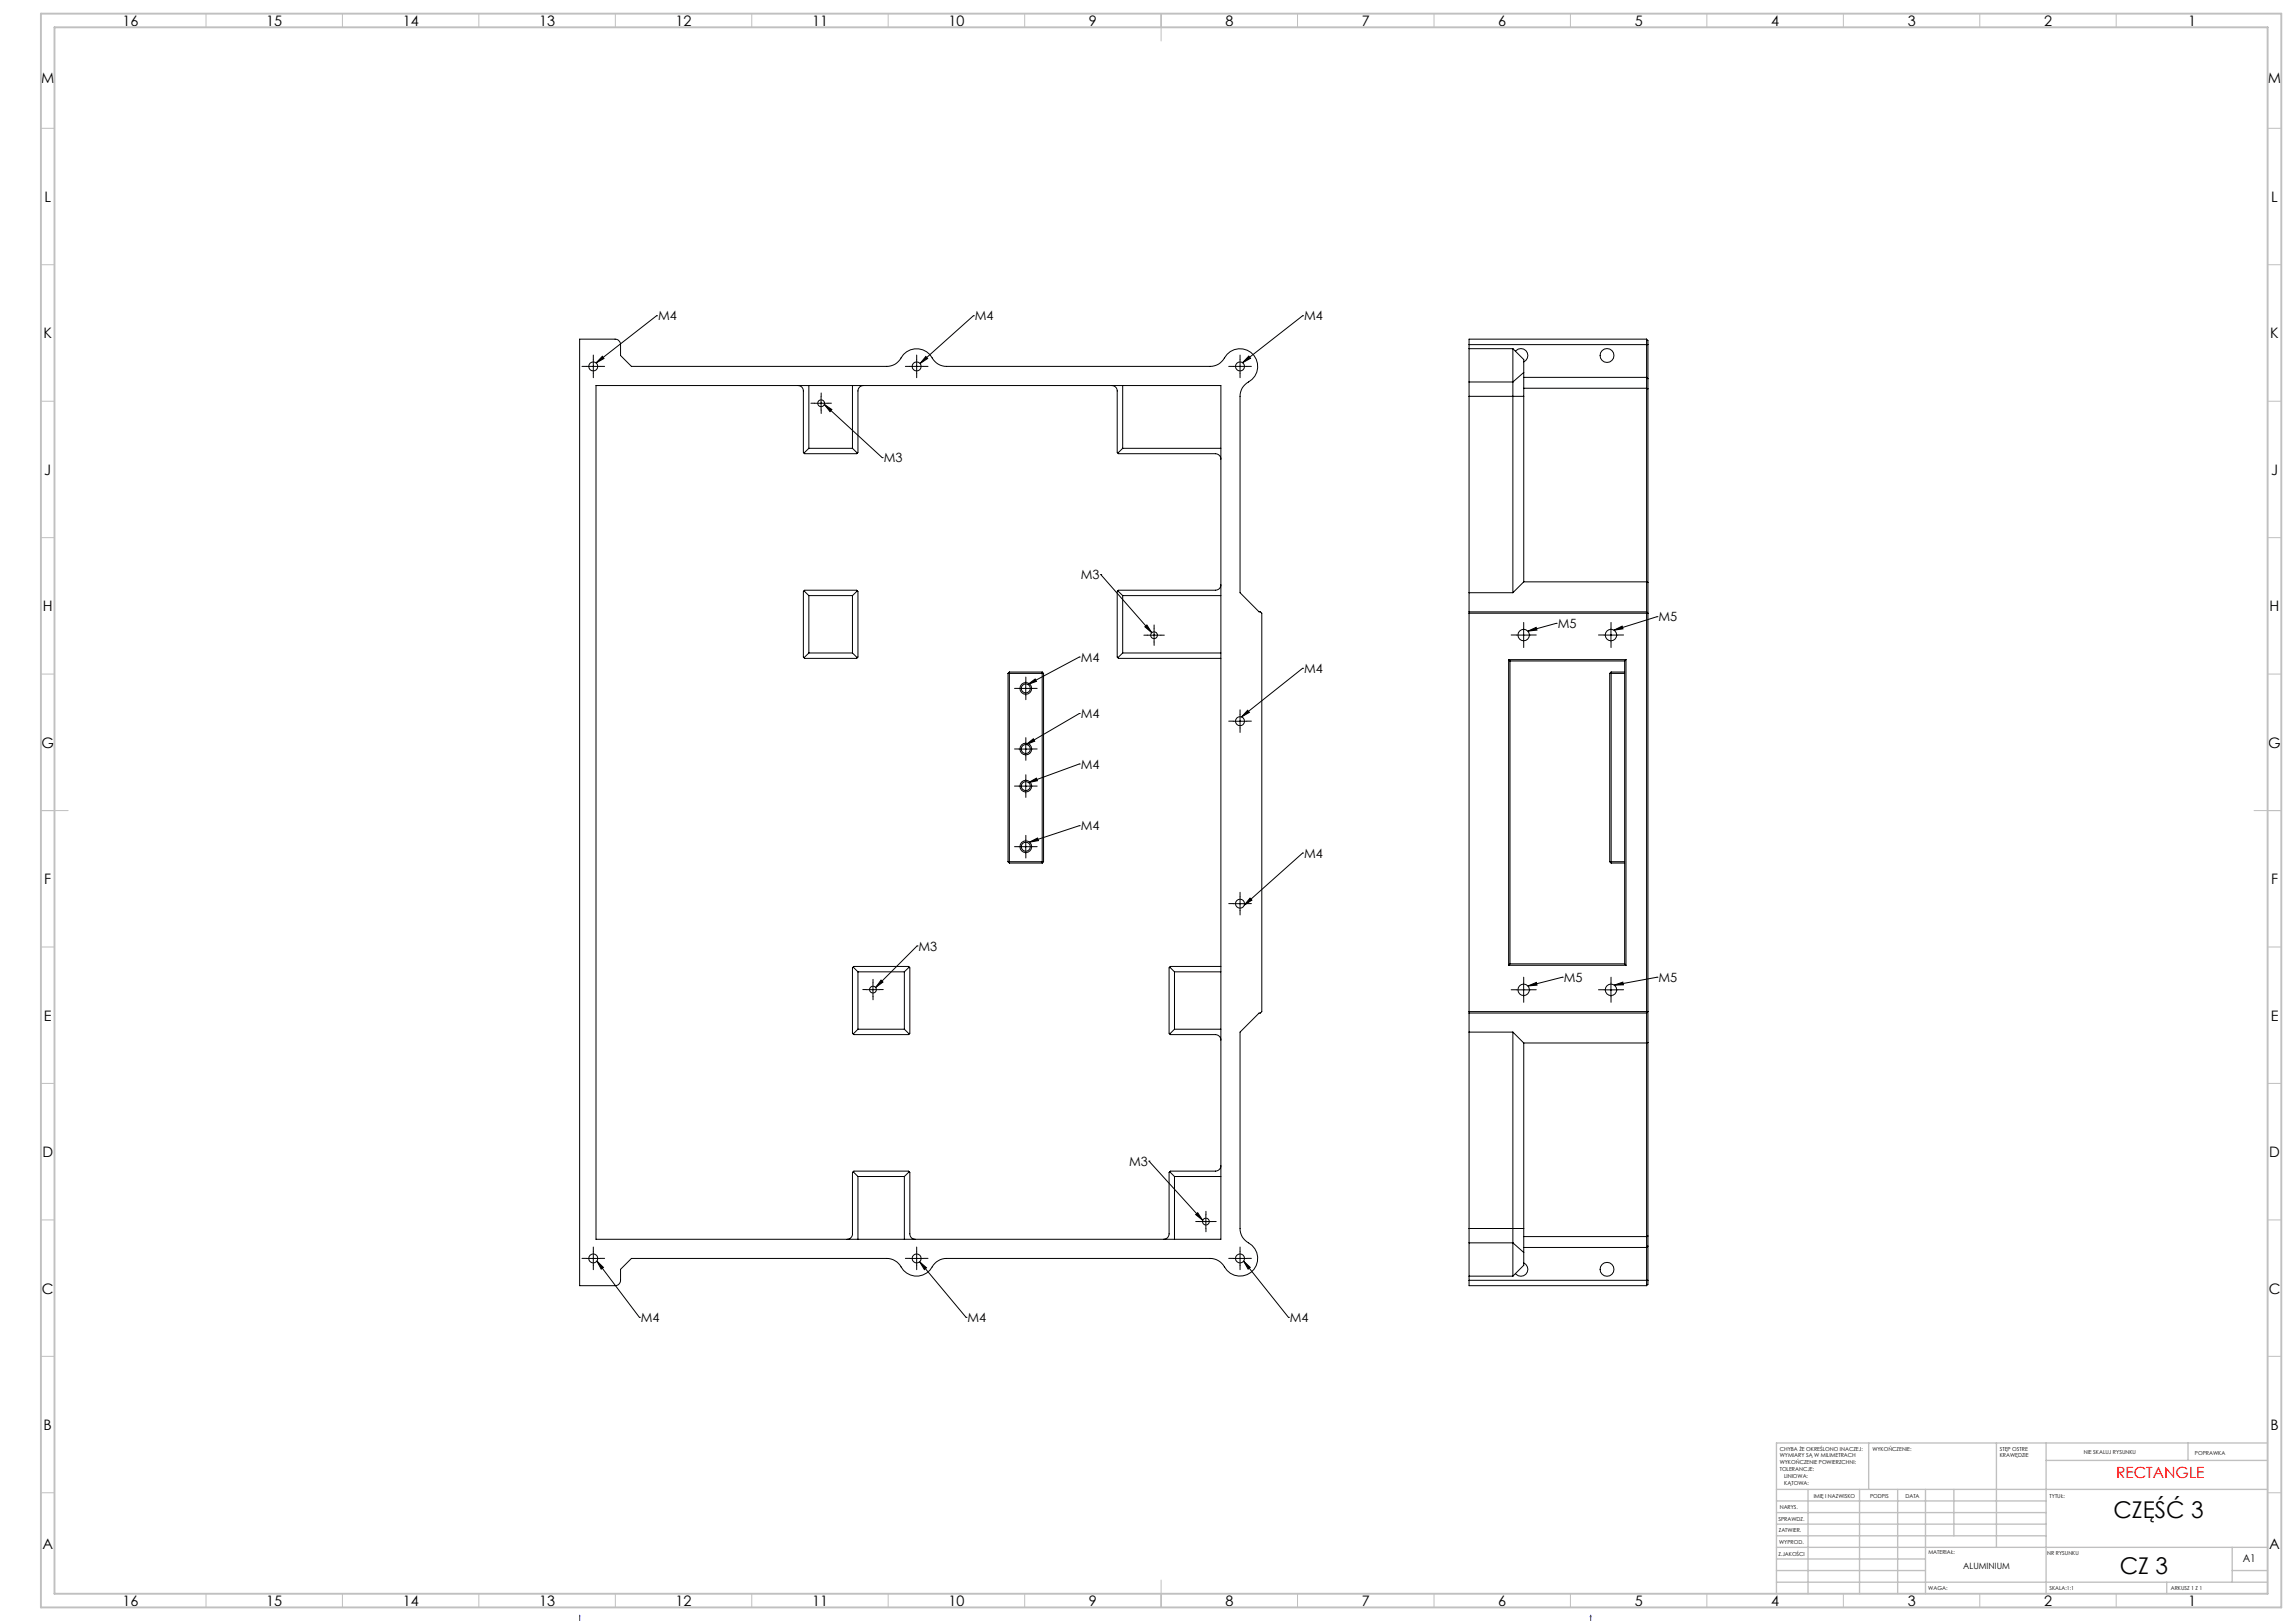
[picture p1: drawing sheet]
<svg xmlns="http://www.w3.org/2000/svg" width="841mm" height="594mm" viewBox="0 0 841 594" stroke-linecap="round" stroke-linejoin="round" font-family="sans-serif">
<defs><g id="words">
<g font-size="8.5">
<text x="774.5" y="556.3">CZĘŚĆ 3</text>
<text x="776.8" y="576.7">CZ 3</text>
</g>
<text font-size="5.6" fill="#f00" x="775.5" y="541.7">RECTANGLE</text>
<g font-size="5.3">
<text x="44.8" y="9.5">16</text>
<text x="97.6" y="9.5">15</text>
<text x="147.6" y="9.5">14</text>
<text x="197.6" y="9.5">13</text>
<text x="247.6" y="9.5">12</text>
<text x="297.6" y="9.5">11</text>
<text x="347.6" y="9.5">10</text>
<text x="399.1" y="9.5">9</text>
<text x="449.1" y="9.5">8</text>
<text x="499.1" y="9.5">7</text>
<text x="549.1" y="9.5">6</text>
<text x="599.1" y="9.5">5</text>
<text x="649.1" y="9.5">4</text>
<text x="699.1" y="9.5">3</text>
<text x="749.1" y="9.5">2</text>
<text x="801.8" y="9.5">1</text>
<text x="15.1" y="30.5">M</text>
<text x="831.1" y="30.5">M</text>
<text x="16.3" y="74">L</text>
<text x="832.3" y="74">L</text>
<text x="16" y="124">K</text>
<text x="832" y="124">K</text>
<text x="16.2" y="174">J</text>
<text x="832.2" y="174">J</text>
<text x="15.7" y="224">H</text>
<text x="831.7" y="224">H</text>
<text x="15.2" y="274">G</text>
<text x="831.2" y="274">G</text>
<text x="16.2" y="324">F</text>
<text x="832.2" y="324">F</text>
<text x="16.1" y="374">E</text>
<text x="832.1" y="374">E</text>
<text x="15.5" y="424">D</text>
<text x="831.5" y="424">D</text>
<text x="15.4" y="474">C</text>
<text x="831.4" y="474">C</text>
<text x="16" y="524">B</text>
<text x="832" y="524">B</text>
<text x="15.5" y="567.5">A</text>
<text x="831.5" y="567.5">A</text>
<text x="44.8" y="588.5">16</text>
<text x="97.6" y="588.5">15</text>
<text x="147.6" y="588.5">14</text>
<text x="197.6" y="588.5">13</text>
<text x="247.6" y="588.5">12</text>
<text x="297.6" y="588.5">11</text>
<text x="347.6" y="588.5">10</text>
<text x="399.1" y="588.5">9</text>
<text x="449.1" y="588.5">8</text>
<text x="499.1" y="588.5">7</text>
<text x="549.1" y="588.5">6</text>
<text x="599.1" y="588.5">5</text>
<text x="649.1" y="588.5">4</text>
<text x="699.1" y="588.5">3</text>
<text x="749.1" y="588.5">2</text>
<text x="801.8" y="588.5">1</text>
</g>
<g font-size="4.7">
<text x="241.1" y="117.4">M4</text>
<text x="357.3" y="117.4">M4</text>
<text x="477.9" y="117.4">M4</text>
<text x="323.8" y="169.4">M3</text>
<text x="396.1" y="212.2">M3</text>
<text x="607.7" y="227.7">M5</text>
<text x="570.8" y="230.1">M5</text>
<text x="396.1" y="242.5">M4</text>
<text x="477.9" y="246.6">M4</text>
<text x="396.1" y="263.2">M4</text>
<text x="396.1" y="281.7">M4</text>
<text x="396.1" y="304.3">M4</text>
<text x="477.9" y="314.3">M4</text>
<text x="336.6" y="348.4">M3</text>
<text x="573.1" y="359.8">M5</text>
<text x="607.7" y="359.8">M5</text>
<text x="413.7" y="427.2">M3</text>
<text x="234.8" y="484.5">M4</text>
<text x="354.5" y="484.5">M4</text>
<text x="472.7" y="484.5">M4</text>
</g>
<text font-size="3.9" x="821.9" y="572.5">A1</text>
<text font-size="3.2" x="719.4" y="574.9">ALUMINIUM</text>
<g font-size="2">
<text x="652.2" y="531.6">CHYBA ŻE OKREŚLONO INACZEJ:</text>
<text x="686.1" y="531.6">WYKOŃCZENIE:</text>
<text x="732.8" y="531.6">STĘP OSTRE</text>
<text x="763.6" y="533">NIE SKALUJ RYSUNKU</text>
<text x="804.3" y="533.2">POPRAWKA</text>
<text x="652.2" y="534.1">WYMIARY SĄ W MILIMETRACH</text>
<text x="652.2" y="536.6">WYKOŃCZENIE POWIERZCHNI:</text>
<text x="652.2" y="539.1">TOLERANCJE:</text>
<text x="732.8" y="534.1">KRAWĘDZIE</text>
<text x="653.8" y="541.6">LINIOWA:</text>
<text x="653.8" y="544.1">KĄTOWA:</text>
<text x="664.6" y="548.9">IMIĘ I NAZWISKO</text>
<text x="685.3" y="548.9">PODPIS</text>
<text x="698.2" y="548.9">DATA</text>
<text x="751.1" y="548.9">TYTUŁ:</text>
<text x="651.7" y="557.3">SPRAWDZ.</text>
<text x="652.2" y="553.1">NARYS.</text>
<text x="651.8" y="561.4">ZATWIER.</text>
<text x="652" y="565.8">WYPROD.</text>
<text x="706.6" y="569.5">MATERIAŁ:</text>
<text x="750.2" y="569.7">NR RYSUNKU</text>
<text x="651.7" y="570.1">Z.JAKOŚCI</text>
<text x="706.6" y="582.5">WAGA:</text>
<text x="751.1" y="582.6">SKALA:1:1</text>
<text x="795.5" y="582.6">ARKUSZ 1 Z 1</text>
</g>
</g></defs>
<g fill="none" stroke="#000" stroke-width=".37">
<path d="M240.6 115.7h.1M240.6 115.7l-22.2 17.3M356.7 115.7h.1M356.7 115.7l-19.6 17.5M477.3 115.7h.1M477.3 115.7l-22 17.2M214.9 134.3h5M217.4 131.8v5M220.7 130.6l.6 .8-2.9 1.6zM333.4 134.3h5M335.9 131.8v5M339.3 130.6l.6 .8-2.8 1.8z"/>
<path d="M451.9 134.3h5M454.4 131.8v5M457.6 130.5l.7 .8-3 1.6zM298.4 147.8h5M300.9 145.3v5M302.1 148.2l2.7 1.9-.6 .7zM302.1 148.2l21.2 19.5M323.3 167.7h.1M403.4 210.5h.1M403.4 210.5l18.7 21.3M419.5 229.7l.8-.7 1.8 2.8zM420.4 232.8h5"/>
<path d="M422.9 230.3v5M555.8 232.7h5M558.3 230.2v5M559.9 231.3l3-1.4 .3 1zM570.3 228.4h.1M570.3 228.4l-10.4 2.9M587.8 232.7h5M590.3 230.2v5M591.4 230.9l3-1.5 .3 1zM607.2 226h.1M607.2 226l-15.8 4.9M373.4 252.3h5"/>
<path d="M375.9 249.8v5M376.7 250.8l2.6-2 .5 .9zM395.5 240.8h.1M395.5 240.8l-18.8 10M477.3 244.9h.1M477.3 244.9l-22.4 17.8M373.4 274.5h5M375.9 272v5M376.1 272.8l2.6-2.1 .5 .9zM395.5 261.5h.1M395.5 280h.1M395.5 261.5l-19.4 11.3"/>
<path d="M395.5 280l-18.6 6.8M451.9 264.3h5M454.4 261.8v5M457.2 260.3l.6 .7-2.9 1.7zM373.4 288.1h5M375.9 285.6v5M376.9 286.8l2.9-1.7 .4 1zM373.4 310.3h5M375.9 307.8v5M377.2 308.6l3-1.5 .3 .9zM395.5 302.6h.1M395.5 302.6l-18.3 6"/>
<path d="M477.3 312.6h.1M477.3 312.6l-21.3 19.1M451.9 331.1h5M454.4 328.6v5.1M458.1 329.1l.7 .7-2.8 1.9zM322.9 359.2l.7 .7-2.7 1.9zM336.1 346.6h.1M336.1 346.6l-15.2 15.2M572.5 358.1h.1M572.5 358.1l-12.6 3.2M607.2 358.1h.1M607.2 358.1l-15.7 2.9"/>
<path d="M317.4 362.6h5M319.9 360.1v5.1M555.8 362.7h5M558.3 360.2v5M559.9 361.3l3.1-1.3 .2 1zM587.8 362.7h5M590.3 360.2v5M591.5 361l3.2-1.1 .2 1zM421 425.5h.1M421 425.5l19.7 21.7M217.4 458.6v5M335.9 458.6v5"/>
<path d="M438.1 445.1l.8-.7 1.8 2.8zM439.4 447.6h5M441.9 445.1v5M454.4 458.6v5M214.9 461.1h5M218.7 462.1l2.4 2.3-.8 .7zM218.7 462.1l15.6 20.6M333.4 461.1h5M337 462.4l2.5 2.2-.8 .6zM337 462.4l17 20.3M451.9 461.1h5M455.7 462.1l2.5 2.3-.8 .7z"/>
<path d="M455.7 462.1l16.5 20.6M234.3 482.7h.1M354 482.7h.1M472.2 482.7h.1"/>
</g>
<path d="M212.4 591.9v.5v-.5M212.4 591.9v2.2M582.9 591.9l.1 .5h-.2zM582.9 591.9v2.2" fill="none" stroke="#00f" stroke-width=".37"/>
<g fill="none" stroke="#000" stroke-width=".37" stroke-dasharray="15.2 1.3 1.3 1.3">
<path d="M214.9 134.3h-1.6M217.4 131.8v-1.7M217.4 136.8v1.6M219.9 134.3h1.7M333.4 134.3h-1.6M335.9 131.8v-1.7M335.9 136.8v1.6M338.4 134.3h1.7M451.9 134.3h-1.6M454.4 131.8v-1.7M454.4 136.8v1.6M456.9 134.3h1.7"/>
<path d="M298.4 147.8h-1.2M300.9 145.3v-1.3M300.9 150.3v1.2M303.4 147.8h1.3M420.4 232.8h-1.2M422.9 230.3v-1.3M422.9 235.3v1.2M425.4 232.8h1.3M555.9 232.7h-2.1M558.4 230.2v-2.1M558.4 235.2v2.1M560.9 232.7h2.1"/>
<path d="M587.9 232.7h-2.1M590.4 230.2v-2.1M590.4 235.2v2.1M592.9 232.7h2.1M373.4 252.3h-1.6M375.9 249.8v-1.7M375.9 254.8v1.6M378.4 252.3h1.7M373.4 274.5h-1.6M375.9 272v-1.7M375.9 277v1.6M378.4 274.5h1.7"/>
<path d="M451.9 264.3h-1.6M454.4 261.8v-1.7M454.4 266.8v1.6M456.9 264.3h1.7M373.4 288.1h-1.6M375.9 285.6v-1.7M375.9 290.6v1.6M378.4 288.1h1.7M373.4 310.3h-1.6M375.9 307.8v-1.7M375.9 312.8v1.6M378.4 310.3h1.7"/>
<path d="M451.9 331.1h-1.6M454.4 328.6v-1.6M454.4 333.6v1.7M456.9 331.1h1.7M317.4 362.6h-1.2M319.9 360.1v-1.2M319.9 365.1v1.3M322.4 362.6h1.3M555.9 362.7h-2.1M558.4 360.2v-2.1M558.4 365.2v2.1M560.9 362.7h2.1"/>
<path d="M587.9 362.7h-2.1M590.4 360.2v-2.1M590.4 365.2v2.1M592.9 362.7h2.1M217.4 458.6v-1.6M335.9 458.6v-1.6M439.4 447.6h-1.2M441.9 445.1v-1.2M441.9 450.1v1.3M444.4 447.6h1.3M454.4 458.6v-1.6M214.9 461.1h-1.6"/>
<path d="M217.4 463.6v1.7M219.9 461.1h1.7M333.4 461.1h-1.6M335.9 463.6v1.7M338.4 461.1h1.7M451.9 461.1h-1.6M454.4 463.6v1.7M456.9 461.1h1.7"/>
</g>
<g fill="none" stroke="#c0c0c0" stroke-width=".37">
<path d="M75.5 5v5M125.5 5v5M175.5 5v5M225.5 5v5M275.5 5v5M325.5 5v5M375.5 5v5M425.5 5v10M475.5 5v5M525.5 5v5M575.5 5v5M625.5 5v5"/>
<path d="M675.5 5v5M725.5 5v5M775.5 5v5M15 47h5M831 47h5M15 97h5M831 97h5M15 147h5M831 147h5M15 197h5M831 197h5M15 247h5"/>
<path d="M831 247h5M15 297h10M826 297h10M15 347h5M831 347h5M15 397h5M831 397h5M15 447h5M831 447h5M15 497h5M831 497h5M15 547h5"/>
<path d="M831 547h5M425.5 579v10M75.5 584v5M125.5 584v5M175.5 584v5M225.5 584v5M275.5 584v5M325.5 584v5M375.5 584v5M475.5 584v5M525.5 584v5M575.5 584v5"/>
<path d="M625.5 584v5M675.5 584v5M725.5 584v5M775.5 584v5"/>
</g>
<g fill="none" stroke="#c0c0c0" stroke-width=".5">
<path d="M684.8 528.8v17M731.6 528.8v38.2M749.8 528.8v55.2M749.8 535.2h81.2M801.8 528.8v6.4M831 528.8h-180v55.2M651 545.8h180M651 558.5h98.8M651 554.3h98.8M651 550h98.8M662.6 545.8v38.2M681.4 545.8v38.2"/>
<path d="M695.4 545.8v38.2M705.6 545.8v38.2M716 545.8v17M651 579.8h180M651 562.8h98.8M651 575.5h54.6M651 571.3h54.6M651 567h180M794 579.8v4.2M818 575.5h13M818 567v12.8"/>
</g>
<path d="M15 5h821v584h-821zM20 10h811v574h-811z" fill="none" stroke="#c0c0c0" stroke-width=".7"/>
<path d="M218.7 462.1l2.4 2.3-.8 .7zM337 462.4l2.5 2.2-.8 .6zM455.7 462.1l2.5 2.3-.8 .7zM458.1 329.1l.7 .7-2.8 1.9zM457.2 260.3l.6 .7-2.9 1.7zM457.6 130.5l.7 .8-3 1.6zM339.3 130.6l.6 .8-2.8 1.8zM220.7 130.6l.6 .8-2.9 1.6zM322.9 359.2l.7 .7-2.7 1.9zM438.1 445.1l.8-.7 1.8 2.8zM419.5 229.7l.8-.7 1.8 2.8zM302.1 148.2l2.7 1.9-.6 .7zM377.2 308.6l3-1.5 .3 .9zM376.7 250.8l2.6-2 .5 .9zM376.1 272.8l2.6-2.1 .5 .9zM376.9 286.8l2.9-1.7 .4 1zM559.9 231.3l3-1.4 .3 1zM591.4 230.9l3-1.5 .3 1zM559.9 361.3l3.1-1.3 .2 1zM591.5 361l3.2-1.1 .2 1z" fill="#000"/>
<g fill="#00f">
<path d="M212.4 591.9v.5z"/>
<path d="M587.5 594.1h.5zM582.9 591.9l.1 .5h-.2z"/>
</g>
<g fill="none" stroke="#000" stroke-width=".37">
<path d="M212.4 124.3h13a2.05 2.05 0 0 1 2 2v4l4 4h93.5a5.8 5.8 0 0 0 5.3-3.1 6.6 6.6 0 0 1 6.1-3.4 6.6 6.6 0 0 1 5.7 4l1.8 1.6 1.5 .6 1.6 .3h96.5a5.8 5.8 0 0 0 5.3-3.1 6.5 6.5 0 0 1 10.6-1.2 6.5 6.5 0 0 1-2.5 10.4l-1.6 1.8-.6 1.4-.2 1.6v72l7 7h.5l.5 .5v146l-.5 .5h-.5l-7 7v72a5.8 5.8 0 0 0 3.1 5.2 6.5 6.5 0 0 1 1.2 10.6 6.5 6.5 0 0 1-10.4-2.4l-1.2-1.2-1.3-.8-2.4-.5h-96.5a6.1 6.1 0 0 0-5.3 3.1 6.6 6.6 0 0 1-6.1 3.4 6.6 6.6 0 0 1-5.7-4l-1.2-1.2-1.3-.8-2.4-.5h-93.5l-4 4v4.1a1.99 1.99 0 0 1-2 1.9h-13zM538.3 127.8v12.2M538.3 140v5.2M538.3 127.8h16.1M538.3 126.3v1.5M538.3 140h16.1M538.3 126.3h65.6M554.4 127.8v12.2M554.4 127.8l4 4v4.7M554.4 140v77.2M555.3 128.7a2.54 2.54 0 0 1 4.1 0 2.54 2.54 0 0 1-1 3.9M558.4 136.5v8.7"/>
<path d="M558.4 136.5l-4 3.5M558.4 138.3h45l.5 .5M603.4 124.3v346.8M603.4 124.3l.5 .5v1.5M603.4 124.3h-65.1v2M603.9 126.3v342.9M218.4 141.3h229v312.8h-229zM292.4 141.3a1.93 1.93 0 0 1 2 2v22.5l.5 .5h19l.5-.5v-22.5a1.99 1.99 0 0 1 2-2M296.4 141.3v23M312.4 141.3v23M407.4 141.3a1.99 1.99 0 0 1 2 2v22.5l.5 .5h35.5a2.04 2.04 0 0 1 2 2M411.4 141.3v23"/>
<path d="M538.3 145.2v305M538.3 145.2h20.1M558.4 145.2v68M558.4 142.3h45l.5 .2M296.4 164.3h16M296.4 164.3l-1.8 1.7M312.4 164.3l1.7 1.7M411.4 164.3l-1.8 1.7M411.4 164.3h36M294.4 216.8l.5-.5h19l.5 .5v24l-.5 .5h-19l-.5-.5zM294.6 216.5l1.8 1.8M296.4 218.3h16"/>
<path d="M296.4 218.3v21M312.4 218.3v21M314.1 216.5l-1.7 1.8M409.6 216.5l1.8 1.8M411.4 218.3v21M411.4 218.3h36M447.4 214.3a1.97 1.97 0 0 1-2 2h-35.5l-.5 .5v24l.5 .5h37.5M538.3 217.2h16.1M558.4 213.2h45l.5 .2M558.4 213.2l-4 4M296.4 239.3h16M296.4 239.3l-1.8 1.7"/>
<path d="M312.4 239.3l1.7 1.7M411.4 239.3h36M411.4 239.3l-1.8 1.7M538.3 224.2h65.1l.5 .5h-65.6M369.4 246.8v69M369.4 246.8h13M369.9 246.3v70M369.9 246.3l-.5 .5M369.9 246.3h12M381.9 246.3v70M381.9 246.3l.5 .5M382.4 246.8v69"/>
<path d="M552.8 241.7v112M552.8 241.7l.5 .5M552.8 241.7h43M553.3 242.2v111M553.3 242.2h42M589.9 246.8h5.4M589.9 246.8v69M590.4 246.3h4.9M590.4 246.3v70M590.4 246.3l-.5 .5M595.3 242.2v111M595.8 241.7l-.5 .5"/>
<path d="M595.8 241.7v112M369.4 315.8h13M369.4 315.8l.5 .5M369.9 316.3h12M382.4 315.8l-.5 .5M589.9 315.8h5.4M589.9 315.8l.5 .5M590.4 316.3h4.9M312.7 354.4l-.3 .2v24l.3 .3M312.7 354.4l.2-.3h20l.5 .5v24l-.5 .5h-20l-.2-.2M312.7 354.4l1.7 1.7M314.4 356.1v21"/>
<path d="M314.4 356.1h17M331.4 356.1v21M333.2 354.4l-1.8 1.7M428.7 354.4l1.7 1.7M430.4 356.1v21M430.4 356.1h17M447.4 354.1h-18.5l-.5 .5v24l.5 .5h16.5a2.04 2.04 0 0 1 2 2M552.8 353.7h43M553.3 353.2l-.5 .5M553.3 353.2h42M595.3 353.2l.5 .5M314.4 377.1h17"/>
<path d="M314.4 377.1l-1.7 1.8M331.4 377.1l1.8 1.8M430.4 377.1h17M430.4 377.1l-1.7 1.8M538.3 370.7h65.6l-.5 .5h-65.1M538.3 378.2h16.1M554.4 378.2v77.2M554.4 378.2l4 4M558.4 382.2v68M603.9 382l-45.5 .2M312.7 429.4l.2-.3h20l.5 .5v22.5a1.93 1.93 0 0 0 2 2M312.7 429.4l-.3 .2v22.5a1.97 1.97 0 0 1-2 2"/>
<path d="M312.7 429.4l1.7 1.7M314.4 431.1v23M314.4 431.1h17M331.4 431.1v23M333.2 429.4l-1.8 1.7M428.7 429.4l1.7 1.7M430.4 431.1v23M430.4 431.1h17M447.4 427.1a2.02 2.02 0 0 1-2 2h-16.5l-.5 .5v22.5a1.99 1.99 0 0 1-2 2M538.3 455.4v12.2M538.3 450.2v5.2M538.3 455.4h16.1"/>
<path d="M538.3 450.2h20.1M554.4 455.4v12.2M554.4 455.4l4 3.6M558.4 459v4.6l-4 4M558.4 450.2v8.8M603.9 452.9l-.5 .2h-45M603.9 456.6l-.5 .5h-45M538.3 469.2v1.9h65.1M538.3 467.6h16.1M538.3 467.6v1.6M538.3 469.2h65.6M558.4 462.8a2.55 2.55 0 0 1 1 3.9 2.55 2.55 0 0 1-4.1 0"/>
<path d="M603.9 469.2v1.4l-.5 .5"/>
<circle cx="217.4" cy="134.3" r="1.66"/>
<circle cx="335.9" cy="134.3" r="1.66"/>
<circle cx="454.4" cy="134.3" r="1.66"/>
<circle cx="588.9" cy="130.3" r="2.55"/>
<circle cx="300.9" cy="147.8" r="1.26"/>
<circle cx="422.9" cy="232.8" r="1.25"/>
<circle cx="558.4" cy="232.7" r="2.11"/>
<circle cx="590.3" cy="232.7" r="2.11"/>
<circle cx="375.9" cy="252.3" r="1.65"/>
<circle cx="375.9" cy="252.3" r="2.15"/>
<circle cx="375.9" cy="274.5" r="1.66"/>
<circle cx="375.9" cy="274.5" r="2.15"/>
<circle cx="454.4" cy="264.3" r="1.66"/>
<circle cx="375.9" cy="288.1" r="1.65"/>
<circle cx="375.9" cy="288.1" r="2.15"/>
<circle cx="375.9" cy="310.3" r="2.15"/>
<circle cx="375.9" cy="310.3" r="1.66"/>
<circle cx="454.4" cy="331.1" r="1.64"/>
<circle cx="319.9" cy="362.6" r="1.25"/>
<circle cx="558.4" cy="362.7" r="2.11"/>
<circle cx="590.3" cy="362.7" r="2.11"/>
<circle cx="441.9" cy="447.6" r="1.26"/>
<circle cx="217.4" cy="461.2" r="1.65"/>
<circle cx="335.9" cy="461.1" r="1.64"/>
<circle cx="454.4" cy="461.1" r="1.64"/>
<circle cx="588.9" cy="465.1" r="2.55"/>
</g>
<use href="#words"/>
</svg>
